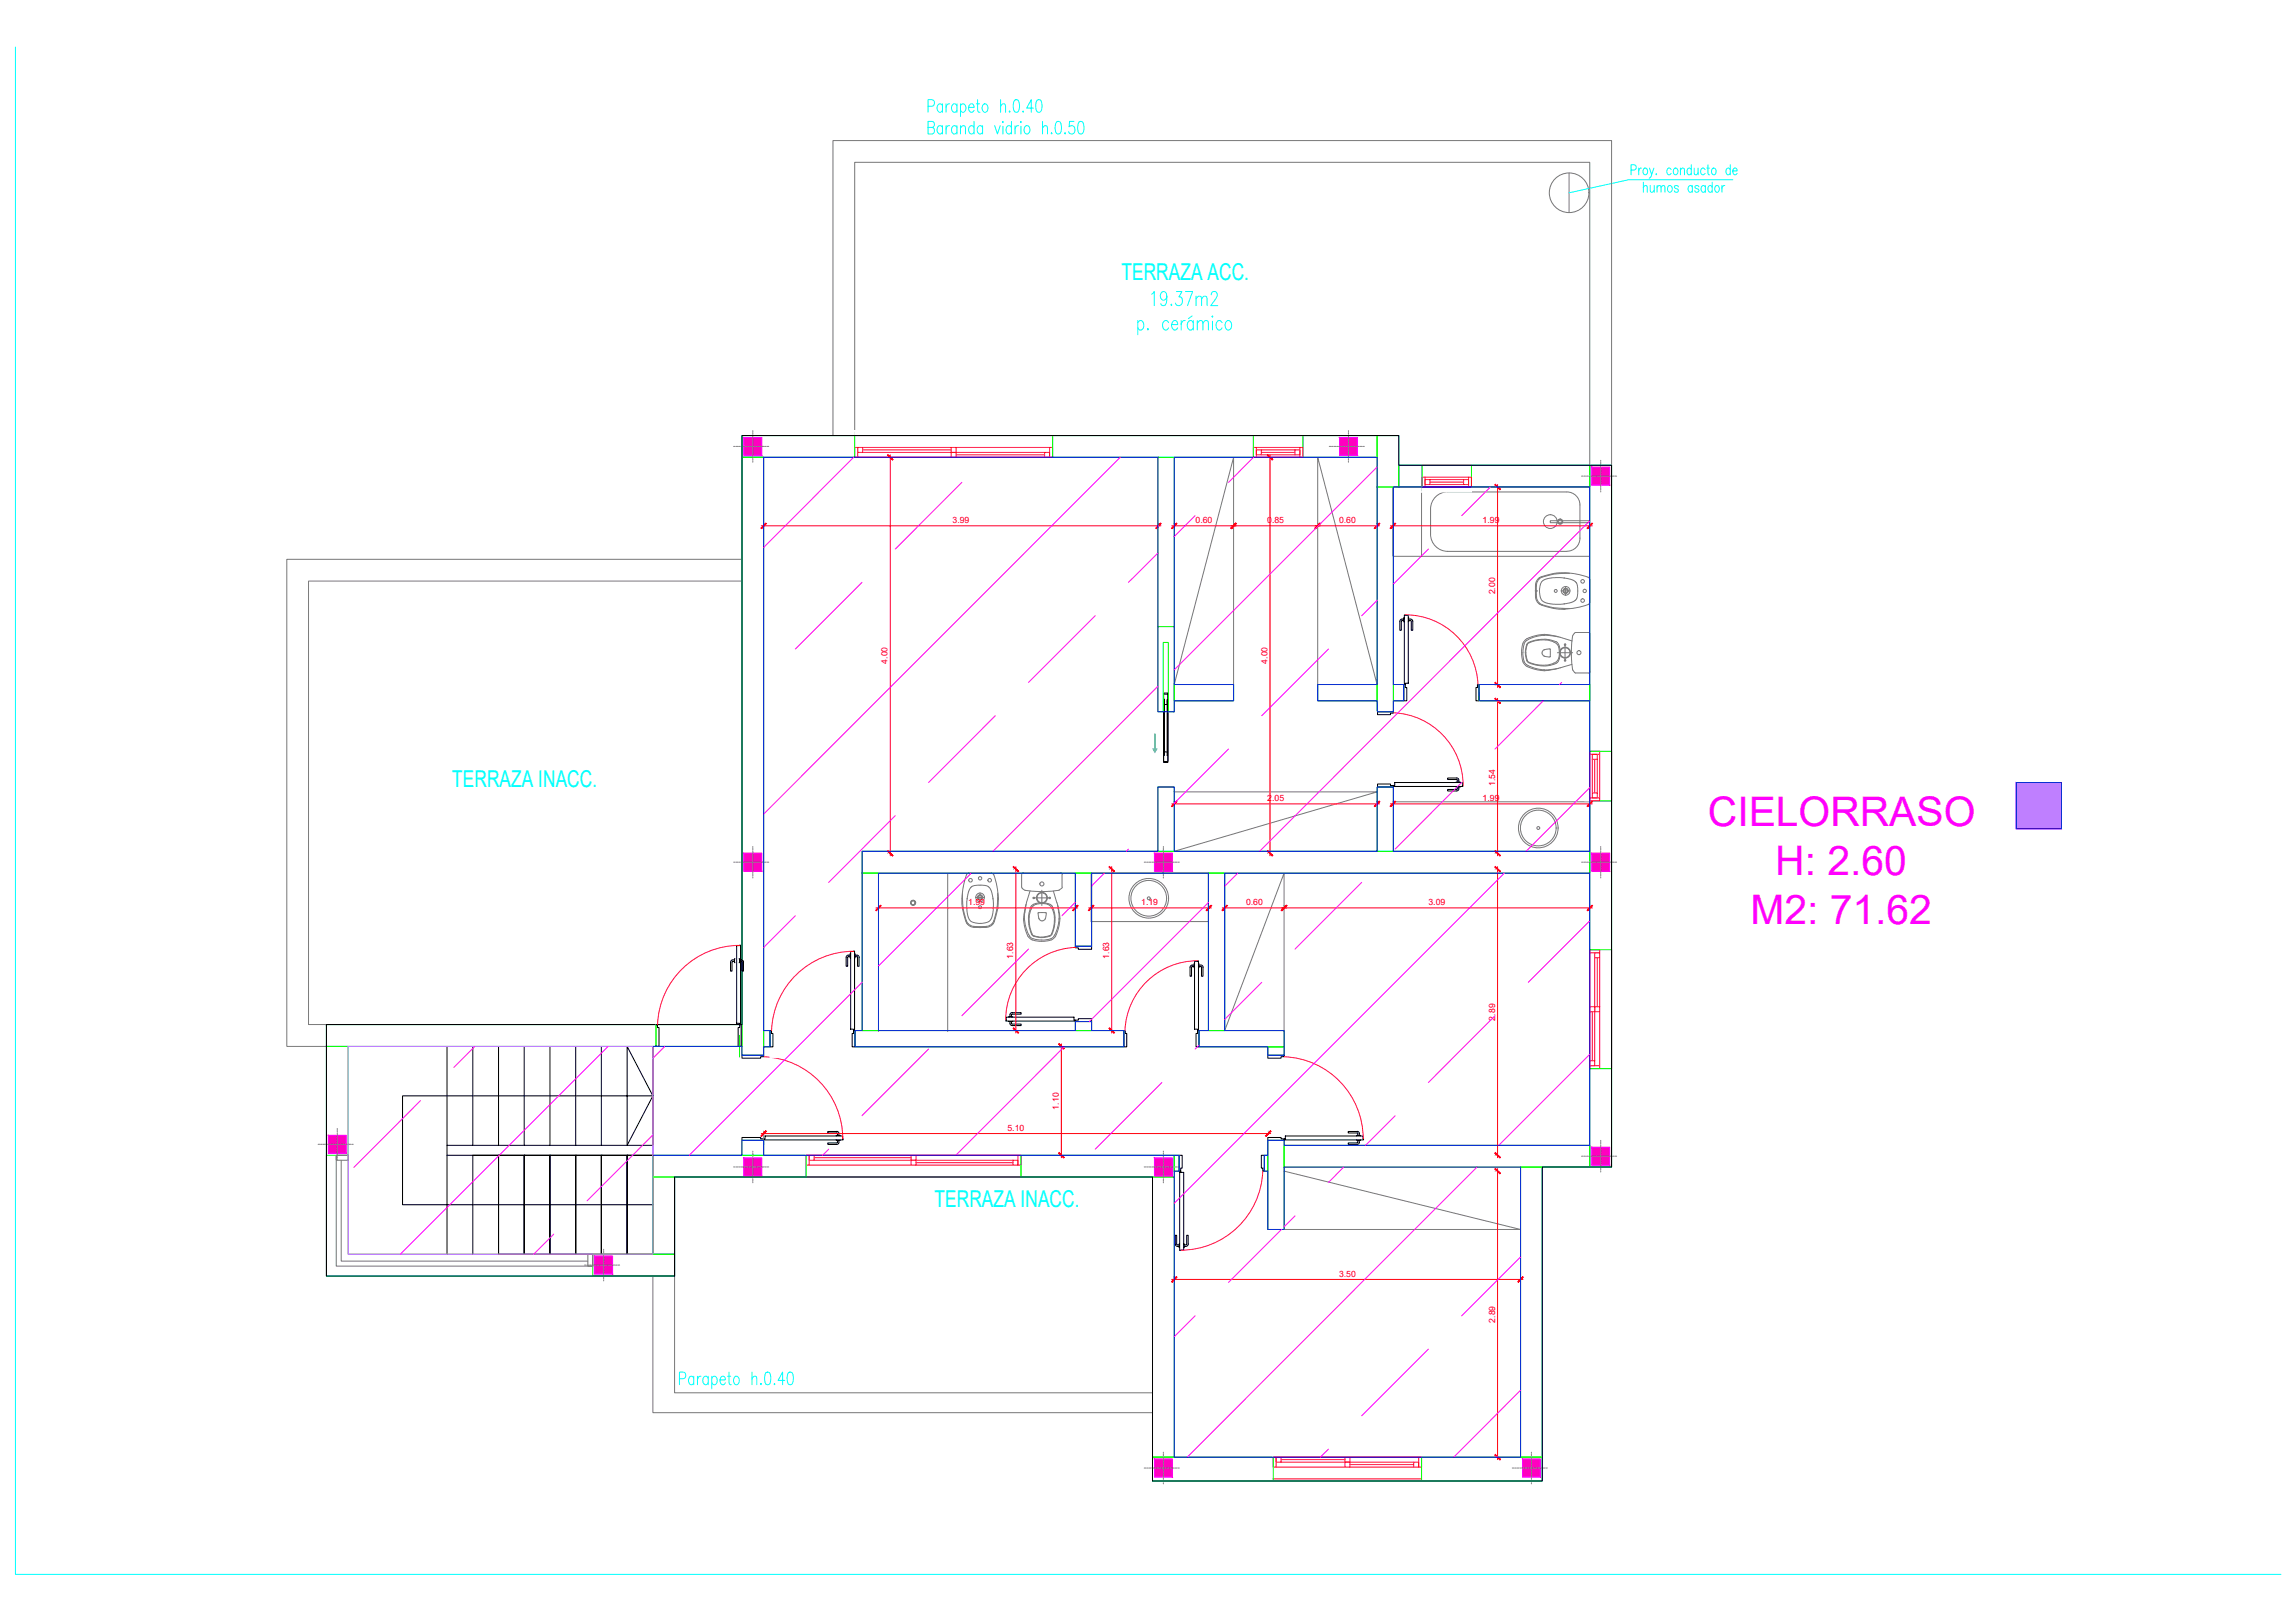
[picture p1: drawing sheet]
<svg xmlns="http://www.w3.org/2000/svg" width="841mm" height="594mm" viewBox="0 0 841 594" stroke-linecap="round" stroke-linejoin="round" font-family="sans-serif">
<defs><g id="words">
<g font-size="15" fill="#f0f">
<text x="625.9" y="302.7">CIELORRASO</text>
<text x="650.6" y="320.6">H: 2.60</text>
<text x="641.5" y="338.4">M2: 71.62</text>
</g>
<g font-size="8.5" fill="#0ff">
<text x="411" y="102.7">TERRAZA ACC.</text>
<text x="165.7" y="288.1">TERRAZA INACC.</text>
<text x="342.5" y="442.1">TERRAZA INACC.</text>
</g>
<g font-size="3.2" fill="#f00">
<text x="349.1" y="191.7">3.99</text>
<text x="438.1" y="191.7">0.60</text>
<text x="464.4" y="191.7">0.85</text>
<text x="490.7" y="191.7">0.60</text>
<text x="543.3" y="191.7">1.99</text>
<text x="547.9" y="217.7" transform="rotate(-90 547.9 217.7)">2.00</text>
<text x="325.3" y="243" transform="rotate(-90 325.3 243)">4.00</text>
<text x="464.5" y="243" transform="rotate(-90 464.5 243)">4.00</text>
<text x="547.9" y="287.8" transform="rotate(-90 547.9 287.8)">1.54</text>
<text x="464.4" y="293.5">2.05</text>
<text x="543.3" y="293.5">1.99</text>
<text x="354.8" y="331.6">1.99</text>
<text x="418.2" y="331.6">1.19</text>
<text x="456.6" y="331.6">0.60</text>
<text x="523.5" y="331.6">3.09</text>
<text x="371.3" y="351.1" transform="rotate(-90 371.3 351.1)">1.63</text>
<text x="406.5" y="351.1" transform="rotate(-90 406.5 351.1)">1.63</text>
<text x="547.9" y="373.8" transform="rotate(-90 547.9 373.8)">2.89</text>
<text x="388" y="406.4" transform="rotate(-90 388 406.4)">1.10</text>
<text x="369.2" y="414.2">5.10</text>
<text x="490.7" y="467.7">3.50</text>
<text x="547.9" y="484.4" transform="rotate(-90 547.9 484.4)">2.89</text>
</g>
</g></defs>
<!-- layer: 01MUEBLES251 -->
<g fill="none" stroke="#767676" stroke-width=".37">
<path d="M575 63.4v14.5M305.3 159.5v-108h285.3v118.9M313.2 159.5v-100h269.4v110.9M452.1 167.5v83.2h-21.8zM482.9 167.5l21.7 83.2h-21.7zM510.4 178.4h10.5v25.4h-10.5zM520.9 178.4h61.7M530.5 180.1a6.3 6.3 0 0 0-6.3 6.4v9.2a6.3 6.3 0 0 0 6.3 6.2h43.7a4.8 4.8 0 0 0 4.8-4.7v-12.3a4.8 4.8 0 0 0-4.8-4.7h-43.7M582.6 190.7h-14.5v.7h14.5M271.9 204.9h-166.8v178.4h14.5M271.9 212.8h-158.8v162.5h6.5M520.9 203.8h61.7"/>
<path d="M562.7 218.8l.5 1.4 1 1.1M562.7 214a3.2 3.2 0 0 1 2.4-2.8 23.4 23.4 0 0 1 17.3 .6l.2 8.8M562.8 214v4.8M563 216.4v1.6a4.2 4.2 0 0 0 4 4l3.1 .7M563 216.4h.1M563 216.5h.1M563.1 214.1l-.1 2.4M564.2 216.4a4.8 4.8 0 0 0 1 3.7l1.2 .7 1.9 .4h5M564.2 212l-.9 1.1-.2 1M570.1 210.2l-4.2 1-1.7 .7M572.5 210l-2.3 .2M573.1 211.7l2.7 .5 1.5 .8 .7 1.2 .2 2.3"/>
<path d="M573.3 211.7l-4.6-.1-2.3 .5-1.3 .9a4.5 4.5 0 0 0-.9 3.4M575.1 210h-2.6M578.2 216.4l-.2 2.3-.8 1.2-1.5 .8-2.6 .5M558.1 235.6l-.5 3.4a5.5 5.5 0 0 0 1.9 5.1M558.6 235.8l-.5 3.8 .4 2.6M559.2 239v.5a4.5 4.5 0 0 0 1.1 3.1M559.4 234.6l-.9 1.2M559.5 234l-1.4 1.6M560.1 234.2l-.6 .4M563.8 234.3l-.6 .1a5.3 5.3 0 0 0-3.7 1.7l-.5 1.9v2a3.1 3.1 0 0 0 1.2 2.7M563.8 234.3a10.6 10.6 0 0 1 6.5 .8M565.6 232.7l5.5 .6"/>
<path d="M565.9 238a1.25 1.25 0 0 0-.8 1.1 1.25 1.25 0 0 0 .8 1.2M565.9 238h.1M566 232.7a15.3 15.3 0 0 0-5.9 1.5M566.6 234.4a11.1 11.1 0 0 0-6.8 1.4l-.7 3.2M566.6 234.4h.5a4.2 4.2 0 0 1 4.3 3.8l-.2 2.9M568 237.7l.1 2.8M568 237.7l-2.1 .3M570.1 222.7l5 .2M570.3 235l.4 .3M570.6 235.3a5 5 0 0 1 1.1 3.7M570.7 239.1h5.6M571.7 233.4l4.4 1.4"/>
<path d="M571.7 239l-.1 1.5-.4 1.5M571.7 233.4a14.9 14.9 0 0 0-12.2 .5M572.8 223.1h.7M573.5 236.3v5.6M576.3 233a38.5 38.5 0 0 0 .1 12.4l1.1 1.1M576.4 232.8l-.1 .2M576.9 231.9l-.5 .8M582 231.7h-4.5l-.5 .2M582.1 231.7l.4 .1 .2 .5M582.6 220.5l-.2 .6a23.2 23.2 0 0 1-18.2 .2M582.6 232.3v13.6M558.5 242.3l.9 1.2"/>
<path d="M559.5 243.4l.6 .4a15.5 15.5 0 0 0 5.9 1.6M559.5 244.1a14.9 14.9 0 0 0 12.2 .5M560.3 242.5a12.7 12.7 0 0 0 6.3 1.1M565.9 240.3h.1M565.9 240.3l2.1 .3M568.1 240.4l-.1 .2M571.1 244.8l-5.5 .5M571.2 242a3.7 3.7 0 0 1-3.3 1.7 14.3 14.3 0 0 1-7.7-1M571.2 241.1a5.3 5.3 0 0 1-4.6 2.5M576 243.3l-4.3 1.3M577.5 246.5h4.5M582.7 245.9l-.2 .5-.4 .1"/>
<path d="M430.3 290h74.3l-74.3 21.8M510.6 293.7h72v18.1h-72zM321.9 319.8v58M347.3 319.8v58M355 319.8l8.8 .2a22.3 22.3 0 0 1 0 18.6l-1.3 .8-.9 .2M355.1 319.8l-.9 .6M374.6 319.9l-.2 .4M375 319.8h13.6M375.1 319.7l-.5 .2M388.6 319.7l.5 .2M389.1 319.9l.2 .4M399.9 319.8h42.9v17.7h-42.9z"/>
<path d="M352.7 327.3l.2 5.3 1.2 4.5M354.1 337.1a3.3 3.3 0 0 0 2.7 2.2M354.2 320.4a22.9 22.9 0 0 0 .4 18.2l1.2 .8 1 .2M354.4 329.2l.6-2.8 .7-1.3 .8-.6 1.8-.3 2.6 .1 1.5 .6 .9 1.4 .6 2.9M354.4 329l-.1 3.8 .4 2.6 .7 1.6 1.4 .9a5.8 5.8 0 0 0 6-.8l.6-1 .5-1.9v-5.2M356.8 339.6h.3M356.8 339.3h4.7M357.1 339.7h4.1M359.1 339.4h.1M361.5 339.6h-.3M364.3 337.1a3.2 3.2 0 0 1-2.8 2.2M365.4 332.2l-1.2 4.9"/>
<path d="M365.6 327.3l-.2 4.9M365.8 328.9v.7M374.4 320.4v4.5M374.4 324.9l.3 .5M374.6 325.4l.8 .6M375.4 336.4a13.2 13.2 0 0 0 2 6.5M375.5 326l.3 .1M375.5 334.2l-.1 2.5M375.7 326.1l2.4 .3a42.8 42.8 0 0 0 9.7-.3M376 331.3l-.4 2.9M376.2 330.6a15.1 15.1 0 0 0 .5 12.3M377 338.6l.1 .6a5.5 5.5 0 0 0 1.7 3.7"/>
<path d="M377.2 335.8a11.5 11.5 0 0 0 1.4 6.8l3.1 .6M377.5 326.3l-1.4 4.4M377.8 332.1a6.2 6.2 0 0 1 7.8-.1 10.7 10.7 0 0 1 .9 6.5M377.9 332.1a10.6 10.6 0 0 0-.8 6.4M379 328.9h5.6M380.4 334.4l.3 2M380.6 334.3h2.6M380.6 334.2l-.2 .2M380.7 336.5l.5 .6 .7 .2M380.8 336.5h.1M381.7 331a3.8 3.8 0 0 0-4.4 3.8l-.2 1M381.8 330.9a3.8 3.8 0 0 1 4.4 3.9l.2 1"/>
<path d="M381.8 326.1v5.6M383.1 336.5h.1M383.1 336.5l-.5 .6-.7 .2M383.2 334.2l.2 .2M383.4 334.4l-.3 2M386 326.4l1.3 4.3M386.4 335.8a11.1 11.1 0 0 1-1.5 6.8l-.2 .1M386.5 338.6l-.1 .6a5.3 5.3 0 0 1-1.7 3.7M387.4 330.6a14.9 14.9 0 0 1-.6 12.3M387.5 331.3l.4 2.9M388 334.2l.1 2.5M388.1 336.4a15.3 15.3 0 0 1-1.5 5.9"/>
<path d="M388.2 326l-.3 .1M388.9 325.4l-.8 .6M389.2 320.4v4.5M389.3 324.9l-.3 .5M376.7 342.9a6.4 6.4 0 0 0 6.2 1.8 4.6 4.6 0 0 0 3.9-1.8M377.3 342.9l1.2 1M378.5 343.8l3.8 .5 2.7-.5M384.7 342.7l-2.9 .5M384.7 342.9l-3 .5-2.9-.5M386.2 342.9l-1.2 1M386.5 342.3l-.3 .6M448.8 377.5l21.8-57.7v57.7"/>
<path d="M470.6 428.9l86.6 21.4h-86.6M239.3 467.4v50h183M247.2 467.4v42.7h175.1"/>
<circle cx="575" cy="70.6" r="7.3"/>
<circle cx="568.1" cy="191" r="2.52"/>
<circle cx="571.7" cy="191" r=".95"/>
<circle cx="571.7" cy="191" r=".78"/>
<circle cx="571.7" cy="191" r=".74"/>
<circle cx="570.1" cy="216.4" r=".53"/>
<circle cx="573.8" cy="216.4" r="1.59"/>
<circle cx="573.8" cy="216.4" r=".83"/>
<circle cx="580" cy="212.9" r=".66"/>
<circle cx="580" cy="220" r=".66"/>
<circle cx="580.7" cy="216.4" r=".61"/>
<circle cx="573.5" cy="236.1" r=".28"/>
<circle cx="573.5" cy="239" r="1.8"/>
<circle cx="573.5" cy="239" r="2.01"/>
<circle cx="578.6" cy="239" r=".74"/>
<circle cx="573.5" cy="241.9" r=".28"/>
<circle cx="563.7" cy="303.3" r="7.3"/>
<circle cx="563.7" cy="303.3" r="6.5"/>
<circle cx="563.7" cy="303.3" r=".53"/>
<circle cx="334.6" cy="330.7" r=".95"/>
<circle cx="334.6" cy="330.7" r=".78"/>
<circle cx="334.6" cy="330.7" r=".74"/>
<circle cx="355.6" cy="322.4" r=".66"/>
<circle cx="359.2" cy="321.7" r=".61"/>
<circle cx="359.2" cy="332.3" r=".53"/>
<circle cx="359.2" cy="328.7" r=".83"/>
<circle cx="359.2" cy="328.7" r="1.59"/>
<circle cx="362.7" cy="322.4" r=".66"/>
<circle cx="378.8" cy="328.9" r=".28"/>
<circle cx="381.8" cy="323.8" r=".74"/>
<circle cx="381.8" cy="328.8" r="1.8"/>
<circle cx="381.8" cy="328.8" r="2.01"/>
<circle cx="384.7" cy="328.9" r=".28"/>
<circle cx="421" cy="329" r="7.3"/>
<circle cx="421" cy="329" r="6.5"/>
<circle cx="421" cy="329" r=".53"/>
</g>
<!-- layer: 0-VISTA 2 -->
<g fill="none" stroke="#000" stroke-width=".37">
<path d="M163.8 383.3v36.2h47.2M173.3 383.3v36.2M182.7 383.3v36.2M192.1 383.3v36.2M201.5 383.3v36.2M211 383.3v36.2h18.8l9.5-18.1M220.4 383.3v36.2M239.3 383.3v36.2h-9.5v-36.2l9.5 18.1h-91.8v39.9h91.8M163.8 419.5v39.9M163.8 423.1h75.5M182.7 423.1h.1M182.7 423.1v36.3h9.4"/>
<path d="M182.7 423.1h9.4v36.3M182.7 423.1v36.3M192.1 423.1h.1M192.1 423.1v36.3h9.4M192.1 423.1h9.4v36.3M192.1 423.1v36.3M201.5 423.1h.1M201.5 423.1v36.3h9.5M201.5 423.1h9.5v36.3M201.5 423.1v36.3M211 423.1v36.3h9.4M211 423.1h.1"/>
<path d="M211 423.1h9.4v36.3M211 423.1v36.3M220.4 423.1v36.3h9.4M220.4 423.1h.1M220.4 423.1h9.4v36.3M220.4 423.1v36.3M229.8 423.1h9.5v36.3h-9.5v-36.3v36.3M229.8 423.1h.1M239.3 423.1h.1M173.3 459.4v-36.3h9.4v36.3M182.7 459.4h.1M192.1 459.4h.1"/>
<path d="M201.5 459.4h.1M211 459.4h.1M220.4 459.4h.1M229.8 459.4h.1"/>
</g>
<!-- layer: 01MUEBLES251-RefEdit0 -->
<g fill="none" stroke="#767676" stroke-width=".37">
<path d="M572.1 216.4h3.2M573.7 214.8v3.3M357.5 328.7h3.3M359.1 327v3.3"/>
<circle cx="573.8" cy="216.4" r=".95"/>
<circle cx="573.8" cy="216.4" r=".74"/>
<circle cx="359.2" cy="328.7" r=".74"/>
<circle cx="359.2" cy="328.7" r=".95"/>
</g>
<!-- layer: 0-TEXTO -->
<g fill="none" stroke="#0ff" stroke-width=".37">
<path d="M340.1 38.9h1.5a1.26 1.26 0 0 0 .9-1.2 1.26 1.26 0 0 0-.9-1.2h-1.5v4.6M345.4 38.7l-.7-.7a1.56 1.56 0 0 0-1.3 1.6 1.56 1.56 0 0 0 1.3 1.5l.7-.7M345.4 38v3.1M346.7 38v3.1M348 38a1.2 1.2 0 0 0-1.3 1.3M350.7 38.7l-.7-.7a1.56 1.56 0 0 0-1.3 1.6 1.56 1.56 0 0 0 1.3 1.5l.7-.7M350.7 38v3.1M352 38.7l.7-.7a1.56 1.56 0 0 1 1.3 1.6 1.56 1.56 0 0 1-1.3 1.5l-.7-.7M352 38v4.6M355 39.3h1.9v-.4a.91 .91 0 0 0-.5-.8 .91 .91 0 0 0-.9 .1 1.68 1.68 0 0 0 .8 2.9l.6-.7M357.8 38h1.1M358.3 36.5v3.7l.1 .7 .7 .2"/>
<path d="M360.4 38.2l.4-.2a1.56 1.56 0 0 1 1.3 1.6 1.56 1.56 0 0 1-1.3 1.5 1.87 1.87 0 0 1-.4-2.9zM366.7 38.9l.8-.9 .8 .2 .2 2.9M366.7 36.5v4.6M371.8 36.7l.8-.2a2.35 2.35 0 0 1 1 2.6l-.5 1.8-.8 .2a2.28 2.28 0 0 1-1-2.6zM378.7 39.6h-2.5l1.7-3.1v4.6M380.1 36.7l.8-.2a2.35 2.35 0 0 1 1 2.6l-.5 1.8-.8 .2a2.28 2.28 0 0 1-1.1-2.6zM340.1 46.7h1.5a1.13 1.13 0 0 0 .8-1.1 1.13 1.13 0 0 0-.8-1.1h-1.5v4.6l2-.2a1.33 1.33 0 0 0-.5-2.2M345.4 46.7l-.7-.7a1.54 1.54 0 0 0-1.3 1.6 1.54 1.54 0 0 0 1.3 1.5l.7-.7M345.4 46v3.1M346.7 46v3.1M348 46a1.2 1.2 0 0 0-1.3 1.3M350.7 46.7l-.7-.7a1.54 1.54 0 0 0-1.3 1.6 1.54 1.54 0 0 0 1.3 1.5l.7-.7"/>
<path d="M350.7 46v3.1M352 46.9l.8-.9 .8 .2 .2 2.9M352 46v3.1M356.9 46.7l-.6-.7a1.54 1.54 0 0 0-1.4 1.6 1.54 1.54 0 0 0 1.4 1.5l.6-.7M356.9 44.5v4.6M360.1 46.7l-.7-.7a1.53 1.53 0 0 0-1.3 1.6 1.53 1.53 0 0 0 1.3 1.5l.7-.7M360.1 46v3.1M364.5 46l1 3.1 1-3.1M367.5 44.5v.4zM367.5 46.2v2.9M370 40.7v.4zM370.7 46.7l-.7-.7a1.54 1.54 0 0 0-1.3 1.6 1.54 1.54 0 0 0 1.3 1.5l.7-.7"/>
<path d="M370.7 44.5v4.6M372 46v3.1M373.3 46a1.2 1.2 0 0 0-1.3 1.3M374.1 44.5v.4zM374.1 46.2v2.9M374.9 40.7v.4zM375.8 46.2l.3-.2a1.53 1.53 0 0 1 1.3 1.6 1.53 1.53 0 0 1-1.3 1.5 1.86 1.86 0 0 1-.3-2.9zM382 46.9l.8-.9 .9 .2 .2 2.9M382 44.5v4.6M385.3 48.7v.4zM387.2 44.7l.8-.2a2.31 2.31 0 0 1 1 2.6l-.5 1.8-.9 .2a2.27 2.27 0 0 1-.9-2.6zM390.3 48.7v.4z"/>
<path d="M393.6 44.5h-1.6l-.2 2a1.28 1.28 0 0 1 1.6-.3 1.28 1.28 0 0 1 .5 1.6 1.22 1.22 0 0 1-.7 1.2 1.22 1.22 0 0 1-1.4-.3l-.2-.5M395.4 44.7l.8-.2a2.31 2.31 0 0 1 1 2.6l-.5 1.8-.8 .2a2.27 2.27 0 0 1-1-2.6zM597.7 62.3h1.2a1.02 1.02 0 0 0 .7-1 1.02 1.02 0 0 0-.7-1h-1.2v3.7M600.5 61.6v2.4M601.5 61.6l-.6 .1-.4 .9M602.2 68.6l.7-.6 .6 .1 .2 2.3M602.2 66.7v3.7M602.5 61.7a1.17 1.17 0 0 1 1.4 .7 1.17 1.17 0 0 1-.5 1.5 .73 .73 0 0 1-1.2-.4l-.1-.9zM604.5 61.6l.8 2.4 .8-2.4M604.7 68l.1 2.2 .7 .2 .7-.7M605.3 64l-.3 .7-.7 .5M606.2 68v2.4"/>
<path d="M607 63.7v.3zM607.3 68.6l.6-.6 .7 .1 .1 2.3M607.3 68v2.4M608.7 68.6l.7-.6 .6 .1 .1 2.3M611.4 68.1a1.19 1.19 0 0 1 1.5 .8 1.19 1.19 0 0 1-.8 1.5 1.29 1.29 0 0 1-1.1-.9 1.29 1.29 0 0 1 .4-1.4zM612.4 62.1l-.3-.4a1.17 1.17 0 0 0-1.4 .7 1.17 1.17 0 0 0 .5 1.5l.7 .1 .5-.5M613.6 61.7a1.19 1.19 0 0 1 1.4 .8 1.19 1.19 0 0 1-.8 1.5h-.3a1.51 1.51 0 0 1-.3-2.3zM615 68.5a.78 .78 0 0 0-.7-.6 .78 .78 0 0 0-.7 .6l.4 .5 .9 .4 .1 .5a.76 .76 0 0 1-.7 .5 .76 .76 0 0 1-.7-.5M615.8 62.3l.7-.7 .7 .1 .1 2.3M615.8 61.6v2.4M619.8 62.1l-.3-.4a1.17 1.17 0 0 0-1.4 .7 1.17 1.17 0 0 0 .5 1.5l.7 .1 .5-.5M619.8 60.3v3.7"/>
<path d="M620.2 68.5l-.3-.4a.73 .73 0 0 0-1.2 .4l-.1 .9a.94 .94 0 0 0 1.1 1l.5-.5M620.2 68v2.4M620.8 61.6l.2 2.3 .7 .1 .6-.7M622.3 61.6v2.4M622.6 68.5a.78 .78 0 0 0-.8-.6 .78 .78 0 0 0-.7 .6l.4 .5 .9 .4 .2 .5a.76 .76 0 0 1-.8 .5 .76 .76 0 0 1-.7-.5M624.8 62.1l-.3-.4a.73 .73 0 0 0-1.2 .4l-.1 .5a1.09 1.09 0 0 0 1.1 1.4l.5-.5M625 68.5l-.3-.4a1.16 1.16 0 0 0-1.4 .7 1.16 1.16 0 0 0 .5 1.4l.6 .2 .6-.5M625 68v2.4M625.5 61.6h.9M625.9 60.3v3l.1 .6 .5 .1M627.5 68.5a.75 .75 0 0 0-.8-.6 .75 .75 0 0 0-.7 .6l-.1 .9a.93 .93 0 0 0 1 1l.6-.5M627.5 66.7v3.7"/>
<path d="M627.6 61.7a1.17 1.17 0 0 1 1.4 .7 1.17 1.17 0 0 1-.5 1.5 1.17 1.17 0 0 1-1.4-.7 1.17 1.17 0 0 1 .5-1.5zM628.8 68.1a1.17 1.17 0 0 1 1.4 .7 1.17 1.17 0 0 1-.5 1.4l-.3 .2a1.29 1.29 0 0 1-1.1-.9 1.29 1.29 0 0 1 .5-1.4zM631 68v2.4M632.1 68a.98 .98 0 0 0-1.1 1M634.1 62.1a.75 .75 0 0 0-.8-.6 .75 .75 0 0 0-.7 .6l-.1 .9 .4 .9a.73 .73 0 0 0 1.2-.4M634.1 60.3v3.7M635 62.6h1.6v-.3a.73 .73 0 0 0-.7-.8 .73 .73 0 0 0-.8 .6l-.1 .9 .4 .9 .6 .1 .6-.5M635 65.8h-38.2l-21.8 4.8M417 118.2l.7-.8a1.75 1.75 0 0 1 1.5 1.7 1.75 1.75 0 0 1-1.5 1.8l-.7-.8M417 117.4v5.2M422 107.8l1-1v5.1M427.6 108.5a1.34 1.34 0 0 1-1.3 1.5 1.65 1.65 0 0 1-1.1-1.7 1.65 1.65 0 0 1 1.3-1.5l.5 .2a4.7 4.7 0 0 1 0 4.7l-.9 .2-.5-.2-.2-.5"/>
<path d="M428.2 118.2l-.7-.8a1.75 1.75 0 0 0-1.5 1.7 1.75 1.75 0 0 0 1.5 1.8l.7-.8M429.2 111.4l.3 .3-.3 .2zM429.3 118.9h2.3v-.5a1.02 1.02 0 0 0-.6-.9 1.02 1.02 0 0 0-1.1 .2 1.86 1.86 0 0 0-.5 1.8 1.86 1.86 0 0 0 1.4 1.4l.8-.8M431.1 106.8h2l-1.1 1.9h.6a1.78 1.78 0 0 1 .7 2 1.78 1.78 0 0 1-1.6 1.2l-.6-.2-.4-.7M432.8 117.4v3.5M434.3 117.4a1.36 1.36 0 0 0-1.5 1.5M434.4 106.8h2.6l-1.8 5.1M436.9 115.7l-1.4 1M437.3 118.2l-.7-.8a1.75 1.75 0 0 0-1.5 1.7 1.75 1.75 0 0 0 1.5 1.8l.7-.8M437.3 117.4v3.5M438.3 109.5l.9-1 1 .2 .1 3.2M438.3 108.5v3.4"/>
<path d="M438.8 118.4l.9-1 .9 .3 .2 3.2M438.8 117.4v3.5M440.3 109.5l1-1 .9 .2 .2 3.2M440.8 118.4l.9-1 1 .3 .1 3.2M443.9 108l.3-1 1.1-.2a1.62 1.62 0 0 1 .2 2.7l-1.8 2.4h2.6M444.3 115.7v.5zM444.3 117.7v3.2M447.8 118.2l-.7-.8a1.8 1.8 0 0 0-1.6 1.3 1.8 1.8 0 0 0 .7 1.9l.9 .3 .7-.8M449.5 117.7l.4-.3a1.75 1.75 0 0 1 1.5 1.7 1.75 1.75 0 0 1-1.5 1.8 2.12 2.12 0 0 1-.4-3.2zM420.7 120.4l.2 .2-.2 .3zM249 505h1.5a1.28 1.28 0 0 0 .8-1.2 1.28 1.28 0 0 0-.8-1.2h-1.5v4.6M254.2 504.8l-.6-.7a1.56 1.56 0 0 0-1.3 1.5 1.56 1.56 0 0 0 1.3 1.6l.6-.7"/>
<path d="M254.2 504.1v3.1M255.6 504.1v3.1M256.9 504.1a1.16 1.16 0 0 0-1.3 1.3M259.5 504.8l-.6-.7a1.56 1.56 0 0 0-1.4 1.5 1.56 1.56 0 0 0 1.4 1.6l.6-.7M259.5 504.1v3.1M260.8 504.8l.7-.7a1.56 1.56 0 0 1 1.4 1.5 1.56 1.56 0 0 1-1.4 1.6l-.7-.7M260.8 504.1v4.6M263.8 505.4h2a.94 .94 0 0 0-.6-1.3 .94 .94 0 0 0-1.2 .7 1.55 1.55 0 0 0 1.2 2.4l.6-.7M266.6 504.1h1.2M267.2 502.6v3.7l.1 .7 .7 .2M269.3 504.3l.3-.2a1.56 1.56 0 0 1 1.3 1.5 1.56 1.56 0 0 1-1.3 1.6 1.95 1.95 0 0 1-.3-2.9zM275.6 505l.8-.9 .8 .2 .2 2.9"/>
<path d="M275.6 502.6v4.6M278.9 506.7v.5zM280.7 502.8l.8-.2a2.27 2.27 0 0 1 1 2.6l-.5 1.8-.8 .2a2.38 2.38 0 0 1-1-2.7zM283.8 506.7v.5zM287.6 505.6h-2.5l1.7-3v4.6M288.9 502.8l.9-.2a2.27 2.27 0 0 1 .9 2.6l-.4 1.8-.9 .2a2.38 2.38 0 0 1-1-2.7z"/>
</g>
<!-- layer: A-WALL -->
<g fill="none" stroke="#0f0" stroke-width=".37">
<path d="M271.9 159.5v8h8v255.6h-8v-255.6h41.3v-8zM385.7 159.5h118.9v8h-118.9zM504.6 159.5h8v18.9h-8zM424.3 167.5h6v62h-6zM504.6 178.4h6v82.3h-6zM512.6 170.4h70v8h-70zM582.6 170.4h8v104.8h-8zM430.3 250.7h21.8v6h-21.8zM482.9 250.7h21.7v6h-21.7zM510.6 250.7h72v6h-72zM424.3 288.3h6v23.5h-6zM504.6 288.3h6v23.5h-6z"/>
<path d="M582.6 293.3h8v54.6h-8zM315.9 319.8h6v57.7h-6zM315.9 311.8h266.7v8h-266.7zM394.1 319.8h5.9v57.7h-5.9zM442.8 319.8h6v57.7h-6zM119.6 375.3h152.3v8h-152.3zM279.9 377.5h190.7v5.9h-190.7zM119.6 383.3h8v39.8h-8zM464.6 383.4h6v66.9h-6zM582.6 391.4h8v36.1h-8zM470.6 419.5h112v8h-112zM239.3 423.1h56.1v8h-56.1z"/>
<path d="M239.3 431.1h7.9v28.3h-7.9zM374.1 423.1h56.2v8h-56.2zM422.3 431.1h8v102.6h-8zM430.3 423.1h34.3v5.8h-34.3zM557.2 427.5h8v106.2h-8zM217.2 459.4h30v8h-30zM422.3 533.7h142.9v8.7h-142.9zM466.6 541.7v.7M520.9 541.7v.7"/>
</g>
<!-- layer: A-GENM -->
<g fill="none" stroke="#fff" stroke-width=".37">
<path d="M385.7 157.7v11.6M459.3 157.7v11.6M521.1 168.6v11.6M500.8 260.7v27.6M514.4 260.7h27.6M580.8 275.2h11.6M403.8 346.6v27.6M269.7 386.5v31.2M282.2 387.2h31.1M411.8 387.2h27.6M460.8 386.5v31.2M580.8 391.4h11.6"/>
<path d="M432.1 419.1h31.2M295.4 421.3v11.6M466.6 531.9v11.6"/>
</g>
<g fill="#fff" stroke="#fff" stroke-width=".37">
<path d="M392.2 346.6l11.6 27.6h-11.6zM392.2 346.6l11.6 27.6v-27.6z"/>
<path d="M411.8 375.6l27.6 11.6v-11.6zM411.8 375.6l27.6 11.6h-27.6z"/>
<path d="M472.4 386.5l-11.6 31.2h11.6zM460.8 386.5h11.6l-11.6 31.2z"/>
<path d="M514.4 248.9h27.6l-27.6 11.8zM514.4 260.7h27.6v-11.8z"/>
<path d="M313.2 157.7l72.5 11.6h-72.5zM313.2 157.7l72.5 11.6v-11.6z"/>
<path d="M580.8 275.2v18.1h11.6zM580.8 275.2h11.6v18.1z"/>
<path d="M580.8 347.9h11.6l-11.6 43.5zM592.4 347.9l-11.6 43.5h11.6z"/>
<path d="M466.6 531.9h54.3v11.6zM466.6 531.9v11.6h54.3z"/>
<path d="M295.4 421.3h78.7v11.6zM295.4 421.3v11.6h78.7z"/>
<path d="M459.3 169.3h18.2v-11.6zM459.3 157.7h18.2l-18.2 11.6z"/>
<path d="M521.1 180.2h18.1v-11.6zM521.1 168.6h18.1l-18.1 11.6z"/>
<path d="M512.4 260.7l-11.6 27.6h11.6zM500.8 260.7h11.6l-11.6 27.6z"/>
<path d="M281.7 386.5l-12 31.2h12zM269.7 386.5h12l-12 31.2z"/>
<path d="M432.1 419.1v11.7h31.2zM432.1 419.1h31.2v11.7z"/>
<path d="M282.2 375.6l31.1 11.6v-11.6zM282.2 375.6l31.1 11.6h-31.1z"/>
</g>
<!-- layer: 02 -->
<g fill="none" stroke="#000" stroke-width=".37">
<path d="M514.4 226.8l-1 .1-.4 .5v3.5h.5l.1-3.4 .8-.2M514.6 225.2l1.5 .2v24.8l-1.1 .2h-.4zM514.6 226.3h-.2v1.5h.2M516.1 226.3v1.5M516.2 226.8l1.1 .1 .4 .5v3.5h-.5v-3.4l-1-.2M514.4 250.7h.6v1.1h.5v4.9h-1.1zM541.4 250.7h.6v6h-1.1v-4.9h.5zM504.8 260.7h5.8v.5h-1v.6h-4.8zM504.8 287.2h4.8v.5h1v.6h-5.8zM511.1 286.6h24.8l.2 1.5h-25.2zM533.6 288.1v.2h1.4v-.2M533.6 286.6h1.4"/>
<path d="M534 288.3l-.1 .8-3.4 .1v.5h3.5l.6-.6v-.8M534 286.4l-.1-.9h-3.4v-.5l3.5-.1 .6 .6v.9M267.7 352.4v3.3h.6v-3.3M268.5 352.1h.7M268.5 351.6h.7M268.6 352.1l-.3 .3M268.6 351.6l-.6 .2-.3 .6M269.4 351.2v1.4M269.9 346.3l1.5-.1v28.8l-1.5-.2zM270.8 351.2v1.4M271 352.1h.6M271 351.6h.6"/>
<path d="M271.7 352.1l.2 .3M271.7 351.6l.5 .2 .3 .6M271.9 352.4v3.3h.5v-3.3M310.1 350.7v3.2h.5v-3.2M310.9 350.4h.6M310.9 349.9h.6M310.9 350.4l-.3 .2M310.9 349.8l-.6 .3-.2 .5M311.7 348.5l1.5-.2v28.8l-1.5-.1zM311.7 349.4h-.2v1.5h.2M313.2 349.4v1.5M313.3 350.4h.7"/>
<path d="M313.3 349.9h.7M314 350.4l.3 .2M314 349.8l.6 .3 .3 .5M314.3 350.7v3.2h.5v-3.2M394.1 346.6h5.9v1.1h-4.8v-.6h-1.1zM436.9 354h.7M436.9 353.5h.7M436.9 353.5l-.8 .6v3.5h.6v-3.3l.2-.3M437.8 352.1l1.4-.2v25.2l-1.4-.1zM437.8 353v1.5M439.2 353v1.5M439.4 354h.6"/>
<path d="M439.4 353.5h.6M440.1 353.5l.8 .6-.1 3.5h-.5v-3.4l-.2-.2M240.4 375.3h.5v1.1h.6v6.9h-1.1zM271 375.3h.6v8h-1.1v-6.9h.5zM282.2 377.5h.5v1h.5v4.9h-1zM312.8 377.5h.5v5.9h-1v-4.9h.5zM368.8 372.5h24.8l.2 1.5h-25.2zM369.6 374h1.5M369.6 372.5h1.5M370.1 374.2l.1 1 .5 .4h3.5v-.5h-3.4l-.1-.9M370.1 372.4v-.9l.6-.6h3.5v.5h-3.4l-.1 1M394.1 373.6h1.1v-.5h4.8v1.1h-5.9z"/>
<path d="M411.8 377.5h.6v1h.5v4.9h-1.1zM438.9 377.5h.5v5.9h-1.1v-4.9h.6zM271.9 386.5h8v.5h-1.1v.6h-6.9zM464.6 386.5h6v.5h-1.1v.6h-4.9zM271.9 416.6h6.9v.5h1.1v.6h-8zM280.4 416.1h28.4l.2 1.4h-28.9zM306.4 417.5h1.5M306.4 416.1v-.2h1.5v.2M306.9 417.7l-.2 .9h-3.4v.6l3.5-.1 .7-.8M307.4 415.2v.7M307.4 417.7v.7M307.5 415.2l-.7-.8h-3.5v.6l3.4-.1 .2 1"/>
<path d="M464.6 416.6h4.9v.5h1.1v.6h-6zM471 416.1h28.5l.2 1.4h-28.8zM497.1 417.5h1.5M497.1 416.1v-.2h1.5v.2M497.3 418.6h-3.2v.6h3.2M497.3 414.4h-3.2v.6h3.2M497.3 414.4l.6 .2 .3 .6M497.3 414.9l.3 .3M497.6 415.2v.7M497.6 417.7v.7M497.6 418.3l-.3 .3M498.1 415.2v.7"/>
<path d="M498.1 417.7v.7M498.2 418.3l-.3 .6-.6 .3M432.1 423.1h1.1v4.7h-.5v1.1h-.6zM432.3 429.2l1.5 .2v28.4l-1.1 .2h-.4zM462.2 423.1h1.1v5.8h-.5v-1.1h-.6zM432.1 455.9l-.9-.2v-3.3h-.5v3.5l.4 .5 1 .1M432.3 455.5v1.5M433.8 455.5v1.5M433.9 455.9l1-.1v-3.4h.5v3.5l-.4 .5-1.1 .1"/>
<circle cx="514.9" cy="250.6" r=".15"/>
<circle cx="510.8" cy="287.8" r=".15"/>
<circle cx="271.2" cy="375.1" r=".15"/>
<circle cx="313" cy="377.3" r=".15"/>
<circle cx="393.9" cy="373.8" r=".15"/>
<circle cx="439" cy="377.3" r=".15"/>
<circle cx="280" cy="417.3" r=".15"/>
<circle cx="470.7" cy="417.3" r=".15"/>
<circle cx="432.6" cy="429" r=".15"/>
</g>
<!-- layer: 03 -->
<g fill="none" stroke="#0f0" stroke-width=".37">
<path d="M313.2 159.5v8M385.7 159.5v8M459.3 159.5v8M477.5 159.5v8M521.1 170.4v8M539.2 170.4v8M424.3 229.5v31.2h1.9v-25.4h1.9v25.4h2.2v-31.2M514.4 250.7v6M542 250.7v6M504.8 260.7h5.8M582.6 275.2h8M504.8 288.3h5.8"/>
<path d="M582.6 293.3h8M394.1 346.6h5.9M582.6 347.9h8M240.4 375.3v8M271 379.2v8M282.2 377.5v5.9M313.3 377.5v5.9M394.1 374.2h5.9M411.8 377.5v5.9M439.4 377.5v5.9M271.9 386.5h8M464.6 386.5h6"/>
<path d="M582.6 391.4h8M271.9 417.7h8M464.6 417.7h6M295.4 423.1v8M374.1 423.1v8M432.1 423.1v5.8M463.3 423.1v5.8M466.6 533.7v8M520.9 533.7v8"/>
</g>
<!-- layer: 005ABERTURAS240 -->
<path d="M515 225.2a26.6 26.6 0 0 1 26.6 25.6M510.5 261.1a26.6 26.6 0 0 1 25.7 26.6M271 346.3a30.1 30.1 0 0 0-30 28.9M312.8 348.4a30.1 30.1 0 0 0-30 29M394.2 347a26.6 26.6 0 0 0-25.7 26.6M438.9 351.9a26.6 26.6 0 0 0-26.7 25.6M279.9 387a30.1 30.1 0 0 1 28.9 30.1M470.6 387a30.1 30.1 0 0 1 29 30.1M462.8 428.9a30.1 30.1 0 0 1-30.1 29" fill="none" stroke="#ff003f" stroke-width=".37"/>
<!-- layer: 005 -->
<g fill="none" stroke="#ff003f" stroke-width=".37">
<path d="M313.2 159.5h72.5M459.3 159.5h18.2M313.2 167.5h72.5M314.3 163.9h1.8v1.8h-1.8zM314.3 167.5v-3.6h-1.1v3.6h35.4M316.1 165.7h32.5M316.1 163.9h32.5M316.1 164.8h32.5M348.6 163.9h1.8v1.8h-1.8zM348.6 165.7h1.8v1.8h-1.8zM350.4 165.7h32.4M350.4 163.9h34.2"/>
<path d="M350.4 166.6h32.4M382.8 165.7h1.8v1.8h-1.8zM384.6 163.9h1.1v3.6h-1.1zM459.3 163.9h1.1v3.6h-1.1zM459.3 167.5h18.2M460.4 164.8h1.8v1.8h-1.8zM460.4 163.9h16M462.2 165.7h12.3M462.2 164.8h12.3M462.2 166.6h12.3M474.5 164.8h1.9v1.8h-1.9zM476.4 163.9h1.1v3.6h-1.1z"/>
<path d="M521.1 174.8h1.1v3.6h-1.1zM521.1 170.4h18.1M521.1 178.4h18.1M522.2 175.7h1.8v1.8h-1.8zM522.2 174.8h16M524 177.5h12.3M524 175.7h12.3M524 176.6h12.3M536.3 175.7h1.9v1.8h-1.9zM538.2 174.8h1v3.6h-1zM582.6 275.2h3.6v1.1h-3.6zM582.6 275.2v18.1"/>
<path d="M583.5 276.3h1.8v1.8h-1.8zM583.5 278.1v12.3M584.4 278.1v12.3M585.3 278.1v12.3M586.2 276.3v15.9M590.6 275.2v18.1M582.6 292.2h3.6v1.1h-3.6zM583.5 290.4h1.8v1.8h-1.8zM582.6 349h3.6v-1.1h-3.6v20.8M582.6 347.9v43.5M584.4 349h1.8v1.8h-1.8zM584.4 350.8v17.9"/>
<path d="M585.3 350.8v17.9M586.2 350.8v17.9M590.6 347.9v43.5M582.6 368.7h1.8v1.9h-1.8zM583.5 370.6v17.9M584.4 368.7h1.8v1.9h-1.8zM584.4 370.6v17.9M586.2 370.6v19.7M582.6 388.5h1.8v1.8h-1.8zM582.6 390.3h3.6v1.1h-3.6zM295.4 423.1h1.1v3.6h-1.1zM295.4 431.1h78.7"/>
<path d="M295.4 423.1h78.7M296.5 423.1h1.9v1.9h-1.9zM296.5 426.7h37.4M298.4 425h35.5M298.4 424h35.5M333.9 425h1.8v1.7h-1.8zM333.9 423.1h1.8v1.9h-1.8zM335.7 423.1h38.4v3.6h-1.1v-3.6M335.7 425h35.5M335.7 426.7h35.5M335.7 425.8h35.5M371.2 425h1.8v1.7h-1.8z"/>
<path d="M466.6 533.7h1v3.7h-1zM466.6 533.7h54.3M467.6 533.7h1.9v1.8h-1.9zM467.6 537.4h25.3M469.5 535.5h23.4M469.5 534.6h23.4M492.9 535.5h1.8v1.9h-1.8zM492.9 533.7h1.8v1.8h-1.8zM494.7 533.7h26.2v3.7h-1v-3.7M494.7 535.5h23.4M494.7 537.4h23.4M494.7 536.4h23.4"/>
<path d="M518.1 535.5h1.8v1.9h-1.8zM466.6 541.7h54.3"/>
</g>
<!-- layer: 0-Solados -->
<path d="M119.6 423.1v44.3h97.6M123.2 423.1v40.6h94M123.2 423.1h4.4v1.9h-4.4zM125 425v36.9h90.4M127.6 423.1v36.3h89.6M215.4 459.4h1.8v4.3h-1.8z" fill="none" stroke="#767676" stroke-width=".37"/>
<!-- layer: 005 SOLADOS -->
<path d="M466.6 542.4h54.3" fill="none" stroke="#808080" stroke-width=".37"/>
<!-- layer: carpinteria -->
<path d="M426.4 253.8h1.6v25.4h-1.6zM426.4 254.2h1.6l-.3 3.8h-1v-1.3h-.3zM426.7 275.4h1l.3 3.5h-1.6v-2.2h.3zM426.7 275.4v-19.3h-.3v20.6M427.7 275.4v-19.3h.3v20.6" fill="none" stroke="#000" stroke-width=".37"/>
<!-- layer: VISTAS-C -->
<g fill="#5cb8a1" stroke="#5cb8a1" stroke-width=".37">
<path d="M422.5 274.3h1.5l-.8 1.3z"/>
<path d="M423.1 268.8l.2 5.5zM423.1 268.8l.2 5.5z"/>
</g>
<!-- layer: 04 -->
<g fill="none" stroke="#808080" stroke-width=".37">
<path d="M325.3 167.5h.1M464.5 167.5h.1M547.9 178.4h.1M279.9 191.7v.1M424.5 191.7v.1M430.3 191.7v.1M452.1 191.7v.1M482.9 191.7v.1M504.6 191.7v.1M510.4 191.7v.1M582.6 191.7v.1M547.9 250.9h.1"/>
<path d="M547.9 256.7h.1M430.3 293.5v.1M504.6 293.5v.1M510.4 293.5v.1M582.6 293.5v.1M325.3 312.5h.1M371.4 318.3h.1M406.5 318.3h.1M464.5 312.5h.1M547.9 312.5h.1M547.9 318.3h.1M321.9 331.7h.1"/>
<path d="M394.1 331.7h.1M399.9 331.7h.1M443 331.7h.1M448.8 331.7h.1M470.6 331.7h.1M582.6 331.7h.1M371.4 377.5h.1M406.5 377.5h.1M388.1 383.3h.1M279.9 414.3v5.2M464.8 414.3v.1M388.1 423.1h.1"/>
<path d="M547.9 423.1h.1M547.9 428.9h.1M430.3 467.7v.1M557.2 467.7v.1M547.9 533.7h.1"/>
</g>
<g fill="none" stroke="#f00" stroke-width=".37">
<path d="M326.2 166.6v146.9M465.4 166.6v146.9M548.8 177.5v74.3M279 192.6h146.4M429.4 192.6h76.1M509.6 192.6h73.9M548.8 255.8v57.7M429.4 294.4h76.1M509.6 294.4h73.9M372.3 317.4v60.9M407.4 317.4v60.9M548.8 317.4v106.6"/>
<path d="M321 332.5h74M398.9 332.5h45M447.9 332.5h135.6M388.9 382.3v41.7M279 415.2h186.7M548.8 428v106.6M429.4 468.6h128.7"/>
</g>
<!-- layer: 0 -->
<g fill="#f00" stroke="#f00" stroke-width=".37">
<path d="M325.2 311.7l2 1.7-1.8-1.9zM325.2 311.7l2 1.7-.1 .1z"/>
<path d="M325.2 166.7l1.9 1.8 .1-.2zM325.2 166.7l.2-.2 1.8 1.8z"/>
<path d="M280.7 191.6l-1.7 2 1.9-1.8zM280.7 191.6l-1.7 2-.2-.2z"/>
<path d="M425.3 191.6l-1.8 1.8 .2 .2zM425.3 191.6l.2 .2-1.8 1.8z"/>
<path d="M548 249.9l-.2 .2 2 1.6zM547.8 250.1l2 1.6-.2 .2z"/>
<path d="M547.8 177.6l1.8 1.8 .2-.2zM548 177.4l1.8 1.8-2-1.6z"/>
<path d="M511.2 191.6l-1.6 2 1.9-1.8zM511.2 191.6l-1.6 2-.2-.2z"/>
<path d="M581.6 193.4l.2 .2 1.6-2zM583.4 191.6l.2 .2-1.8 1.8z"/>
<path d="M548 311.5l-.2 .2 2 1.7zM547.8 311.7l2 1.7-.2 .1z"/>
<path d="M547.8 255.9l1.8 1.8 .2-.2zM547.8 255.9l.2-.2 1.8 1.8z"/>
<path d="M511.2 293.4l-1.6 2 1.9-1.8zM511.2 293.4l-1.6 2-.2-.2z"/>
<path d="M581.6 295.2l.2 .2 1.6-2zM583.4 293.4l.2 .2-1.8 1.8z"/>
<path d="M431.1 293.4l-1.6 2 1.8-1.8zM431.1 293.4l-1.6 2-.2-.2z"/>
<path d="M503.6 295.2l.2 .2 1.6-2zM505.4 293.4l.3 .2-1.9 1.8z"/>
<path d="M464.6 311.5l-.2 .2 2 1.7zM464.4 311.7l2 1.7-.2 .1z"/>
<path d="M464.4 166.7l1.8 1.8 .2-.2zM464.6 166.5l1.8 1.8-2-1.6z"/>
<path d="M452.9 191.6l-1.6 2 1.8-1.8zM452.9 191.6l-1.6 2-.3-.2z"/>
<path d="M483.7 191.6l-1.8 1.8 .2 .2zM483.7 191.6l.2 .2-1.8 1.8z"/>
<path d="M431.1 191.6l-1.6 2 1.8-1.8zM431.1 191.6l-1.6 2-.2-.2z"/>
<path d="M451 193.4l.3 .2 1.6-2zM452.9 191.6l.2 .2-1.8 1.8z"/>
<path d="M483.7 191.6l-1.6 2 1.8-1.8zM483.7 191.6l-1.6 2-.2-.2z"/>
<path d="M503.6 193.4l.2 .2 1.6-2zM505.4 191.6l.3 .2-1.9 1.8z"/>
<path d="M548 422.1l-.2 .2 2 1.6zM547.8 422.3l2 1.6-.2 .2z"/>
<path d="M547.8 317.5l1.8 1.8 .2-.1zM547.8 317.5l.2-.2 1.8 1.9z"/>
<path d="M471.4 331.6l-1.6 2 1.8-1.9zM471.4 331.6l-1.6 2-.3-.2z"/>
<path d="M581.6 333.4l.2 .2 1.6-2zM583.4 331.6l.2 .1-1.8 1.9z"/>
<path d="M449.6 331.6l-1.6 2 1.8-1.9zM449.6 331.6l-1.6 2-.2-.2z"/>
<path d="M469.5 333.4l.3 .2 1.6-2zM471.4 331.6l.2 .1-1.8 1.9z"/>
<path d="M548 532.7l-.2 .2 2 1.6zM547.8 532.9l2 1.6-.2 .2z"/>
<path d="M547.8 428.1l1.8 1.8 .2-.2zM548 427.9l1.8 1.8-2-1.6z"/>
<path d="M431.1 467.6l-1.6 2 1.8-1.8zM431.1 467.6l-1.6 2-.2-.2z"/>
<path d="M556.2 469.4l.2 .2 1.6-2zM558 467.6l.2 .2-1.8 1.8z"/>
<path d="M388.1 422.1l-.1 .2 2 1.6zM388 422.3l2 1.6-.3 .2z"/>
<path d="M388 382.4l1.7 1.8 .3-.1zM388 382.4l.1-.2 1.9 1.9z"/>
<path d="M371.5 376.4l-.2 .2 2 1.7zM371.3 376.6l2 1.7-.2 .1z"/>
<path d="M371.3 317.5l1.8 1.8 .2-.1zM371.3 317.5l.2-.2 1.8 1.9z"/>
<path d="M322.7 331.6l-1.6 2 1.8-1.9zM322.7 331.6l-1.6 2-.2-.2z"/>
<path d="M393.1 333.4l.2 .2 1.6-2zM394.9 331.6l.2 .1-1.8 1.9z"/>
<path d="M400.7 331.6l-1.6 2 1.8-1.9zM400.7 331.6l-1.6 2-.2-.2z"/>
<path d="M442 333.4l.2 .2 1.6-2zM443.8 331.6l.2 .1-1.8 1.9z"/>
<path d="M406.4 376.6l2 1.7-1.8-1.9zM406.4 376.6l2 1.7-.2 .1z"/>
<path d="M406.4 317.5l1.8 1.8 .2-.1zM406.4 317.5l.2-.2 1.8 1.9z"/>
<path d="M280.7 414.2l-1.7 2 1.9-1.8zM278.8 416l1.9-1.8-1.7 2z"/>
<path d="M463.7 416l.3 .2 1.6-2zM465.6 414.2l.2 .2-1.8 1.8z"/>
</g>
<!-- layer: 04 -->
<g fill="#ff00bf" stroke="#ff00bf" stroke-width=".37">
<path d="M583.3 171.1l6.6 6.5h-6.6zM583.3 171.1l6.6 6.5v-6.5z"/>
<path d="M490.9 160.2l6.5 6.6h-6.5zM490.9 160.2l6.5 6.6v-6.6z"/>
<path d="M272.6 160.2l6.5 6.6h-6.5zM272.6 160.2l6.5 6.6v-6.6z"/>
<path d="M272.6 312.5l6.5 6.6h-6.5zM272.6 312.5l6.5 6.6v-6.6z"/>
<path d="M423.1 312.5l6.5 6.6h-6.5zM423.1 312.5l6.5 6.6v-6.6z"/>
<path d="M583.3 312.5l6.6 6.6h-6.6zM583.3 312.5l6.6 6.6v-6.6z"/>
<path d="M423.1 424.2l6.5 6.5h-6.5zM423.1 424.2l6.5 6.5v-6.5z"/>
<path d="M272.6 424.2l6.5 6.5h-6.5zM272.6 424.2l6.5 6.5v-6.5z"/>
<path d="M218 460.1l6.5 6.5h-6.5zM218 460.1l6.5 6.5v-6.5z"/>
<path d="M120.3 415.9l6.6 6.5h-6.6zM120.3 415.9l6.6 6.5v-6.5z"/>
<path d="M423.1 534.4l6.5 6.5h-6.5zM423.1 534.4l6.5 6.5v-6.5z"/>
<path d="M557.9 534.4l6.6 6.5h-6.6zM557.9 534.4l6.6 6.5v-6.5z"/>
<path d="M583.3 420.2l6.6 6.5h-6.6zM583.3 420.2l6.6 6.5v-6.5z"/>
</g>
<!-- layer: BARANDAS -->
<g fill="none" stroke="#f0f" stroke-width=".37">
<path d="M272.6 160.2h6.5v6.6h-6.5zM490.9 160.2h6.5v6.6h-6.5zM583.3 171.1h6.6v6.5h-6.6zM272.6 312.5h6.5v6.6h-6.5zM423.1 312.5h6.5v6.6h-6.5zM583.3 312.5h6.6v6.6h-6.6zM120.3 415.9h6.6v6.5h-6.6zM272.6 424.2h6.5v6.5h-6.5zM423.1 424.2h6.5v6.5h-6.5zM583.3 420.2h6.6v6.5h-6.6zM218 460.1h6.5v6.5h-6.5zM423.1 534.4h6.5v6.5h-6.5z"/>
<path d="M557.9 534.4h6.6v6.5h-6.6z"/>
</g>
<!-- layer: MUEBLE -->
<g fill="none" stroke="#808080" stroke-width=".37">
<path d="M275.9 157.7v.4M275.9 158.4v.7M275.9 159.4v.6M494.1 157.7v.4M494.1 158.4v.7M494.1 159.4v.6M268.8 163.5h.6M269.7 163.5h.7M270.7 163.5h.6M271.6 163.5h.7M272.6 163.5h.6M273.5 163.5h.7"/>
<path d="M274.5 163.5h.6M275.4 163.5h.7M275.9 160.3v.7M275.9 161.3v.6M275.9 162.2v.7M275.9 163.2v.6M275.9 164.1v.7M275.9 165.1v.6M275.9 166v.7M275.9 167v.7M275.9 168v.6M275.9 168.9v.4"/>
<path d="M276.4 163.5h.6M277.4 163.5h.6M278.3 163.5h.6M279.3 163.5h.6M280.2 163.5h.6M281.2 163.5h.5M487.1 163.5h.6M488 163.5h.6M488.9 163.5h.7M489.9 163.5h.6M490.8 163.5h.7M491.8 163.5h.6"/>
<path d="M492.7 163.5h.7M493.7 163.5h.6M494.1 160.3v.7M494.1 161.3v.6M494.1 162.2v.7M494.1 163.2v.6M494.1 164.1v.7M494.1 165.1v.6M494.1 166v.7M494.1 167v.7M494.1 168v.6M494.1 168.9v.4"/>
<path d="M494.7 163.5h.6M495.6 163.5h.6M496.6 163.5h.6M497.5 163.5h.6M498.5 163.5h.6M499.4 163.5h.6M579.6 174.4h.5M580.4 174.4h.7M581.4 174.4h.6M582.3 174.4h.7M583.3 174.4h.6M584.2 174.4h.7"/>
<path d="M585.2 174.4h.6M586.1 174.4h.7M586.6 168.6v.4M586.6 169.3v.6M586.6 170.3v.6M586.6 171.2v.6M586.6 172.2v.6M586.6 173.1v.7M586.6 174.1v.6M586.6 175v.7M586.6 176v.6M586.6 176.9v.7"/>
<path d="M586.6 177.9v.6M586.6 178.8v.7M586.6 179.8v.4M587.1 174.4h.6M588 174.4h.7M589 174.4h.6M589.9 174.4h.7M590.9 174.4h.7M591.8 174.4h.6M268.8 315.8h.6M269.7 315.8h.7M270.7 315.8h.6"/>
<path d="M271.6 315.8h.7M272.6 315.8h.6M273.5 315.8h.7M274.5 315.8h.6M275.4 315.8h.7M275.9 310v.4M275.9 310.7v.6M275.9 311.7v.6M275.9 312.6v.6M275.9 313.6v.6M275.9 314.5v.6M275.9 315.5v.6"/>
<path d="M275.9 316.4v.6M275.9 317.4v.6M275.9 318.3v.7M275.9 319.3v.6M276.4 315.8h.6M277.4 315.8h.6M278.3 315.8h.6M279.3 315.8h.6M280.2 315.8h.6M281.2 315.8h.5M419.3 315.8h.5M420.2 315.8h.6"/>
<path d="M421.1 315.8h.7M422.1 315.8h.6M423 315.8h.7M424 315.8h.6M424.9 315.8h.7M425.9 315.8h.6M426.3 310v.4M426.3 310.7v.6M426.3 311.7v.6M426.3 312.6v.6M426.3 313.6v.6M426.3 314.5v.6"/>
<path d="M426.3 315.5v.6M426.3 316.4v.6M426.3 317.4v.6M426.3 318.3v.7M426.3 319.3v.6M426.8 315.8h.7M427.8 315.8h.6M428.7 315.8h.7M429.7 315.8h.6M430.6 315.8h.7M431.6 315.8h.6M579.6 315.8h.5"/>
<path d="M580.4 315.8h.7M581.4 315.8h.6M582.3 315.8h.7M583.3 315.8h.6M584.2 315.8h.7M585.2 315.8h.6M586.1 315.8h.7M586.6 310v.4M586.6 310.7v.6M586.6 311.7v.6M586.6 312.6v.6M586.6 313.6v.6"/>
<path d="M586.6 314.5v.6M586.6 315.5v.6M586.6 316.4v.6M586.6 317.4v.6M586.6 318.3v.7M586.6 319.3v.6M587.1 315.8h.6M588 315.8h.7M589 315.8h.6M589.9 315.8h.7M590.9 315.8h.7M591.8 315.8h.6"/>
<path d="M275.9 320.2v.7M275.9 321.2v.4M426.3 320.2v.7M426.3 321.2v.4M586.6 320.2v.7M586.6 321.2v.4M116.6 419.1h.5M117.5 419.1h.6M118.4 419.1h.6M119.4 419.1h.6M120.3 419.1h.6M121.3 419.1h.6"/>
<path d="M122.2 419.1h.6M123.2 419.1h.6M123.6 413.3v.4M123.6 414v.7M123.6 415v.6M123.6 415.9v.7M123.6 416.9v.6M123.6 417.8v.7M123.6 418.8v.7M123.6 419.7v.7M124.1 419.1h.6M125.1 419.1h.6"/>
<path d="M126 419.1h.6M127 419.1h.6M127.9 419.1h.7M128.9 419.1h.5M586.6 417.7v.4M586.6 418.4v.6M586.6 419.4v.6M123.6 420.7v.7M123.6 421.7v.6M123.6 422.6v.7M123.6 423.6v.6M123.6 424.5v.4"/>
<path d="M268.8 427.4h.6M269.7 427.4h.7M270.7 427.4h.6M271.6 427.4h.7M272.6 427.4h.6M273.5 427.4h.7M274.5 427.4h.6M275.4 427.4h.7M275.9 421.6v.4M275.9 422.3v.7M275.9 423.3v.6M275.9 424.2v.7"/>
<path d="M275.9 425.2v.6M275.9 426.1v.7M275.9 427.1v.6M275.9 428v.7M275.9 429v.6M275.9 430v.6M275.9 430.9v.6M275.9 431.9v.6M275.9 432.8v.4M276.4 427.4h.6M277.4 427.4h.6M278.3 427.4h.6"/>
<path d="M279.3 427.4h.6M280.2 427.4h.6M281.2 427.4h.5M419.3 427.4h.5M420.2 427.4h.6M421.1 427.4h.7M422.1 427.4h.6M423 427.4h.7M424 427.4h.6M424.9 427.4h.7M425.9 427.4h.6M426.3 421.6v.4"/>
<path d="M426.3 422.3v.7M426.3 423.3v.6M426.3 424.2v.7M426.3 425.2v.6M426.3 426.1v.7M426.3 427.1v.6M426.3 428v.7M426.3 429v.6M426.3 430v.6M426.3 430.9v.6M426.3 431.9v.6M426.3 432.8v.4"/>
<path d="M426.8 427.4h.7M427.8 427.4h.6M428.7 427.4h.7M429.7 427.4h.6M430.6 427.4h.7M431.6 427.4h.6M579.6 423.5h.5M580.4 423.5h.7M581.4 423.5h.6M582.3 423.5h.7M583.3 423.5h.6M584.2 423.5h.7"/>
<path d="M585.2 423.5h.6M586.1 423.5h.7M586.6 420.3v.6M586.6 421.3v.6M586.6 422.2v.6M586.6 423.2v.6M586.6 424.1v.6M586.6 425.1v.6M586.6 426v.6M586.6 427v.6M586.6 427.9v.7M586.6 428.9v.4"/>
<path d="M587.1 423.5h.6M588 423.5h.7M589 423.5h.6M589.9 423.5h.7M590.9 423.5h.7M591.8 423.5h.6M221.2 457.6v.4M221.2 458.3v.6M221.2 459.2v.7M214.2 463.4h.5M215.1 463.4h.6M216 463.4h.6"/>
<path d="M217 463.4h.6M217.9 463.4h.7M218.9 463.4h.6M219.8 463.4h.7M220.8 463.4h.6M221.2 460.2v.6M221.2 461.2v.6M221.2 462.1v.6M221.2 463.1v.6M221.2 464v.6M221.2 465v.6M221.2 465.9v.6"/>
<path d="M221.2 466.9v.6M221.2 467.8v.6M221.2 468.8v.4M221.7 463.4h.7M222.7 463.4h.6M223.6 463.4h.7M224.6 463.4h.6M225.5 463.4h.7M226.5 463.4h.6M419.3 537.7h.5M420.2 537.7h.6M421.1 537.7h.7"/>
<path d="M422.1 537.7h.6M423 537.7h.7M424 537.7h.6M424.9 537.7h.7M425.9 537.7h.6M426.3 531.9v.4M426.3 532.6v.6M426.3 533.6v.6M426.3 534.5v.6M426.3 535.5v.6M426.3 536.4v.7M426.3 537.4v.6"/>
<path d="M426.3 538.3v.7M426.3 539.3v.6M426.8 537.7h.7M427.8 537.7h.6M428.7 537.7h.7M429.7 537.7h.6M430.6 537.7h.7M431.6 537.7h.6M554.2 537.7h.5M555.1 537.7h.6M556 537.7h.6M557 537.7h.6"/>
<path d="M557.9 537.7h.6M558.9 537.7h.6M559.8 537.7h.6M560.8 537.7h.6M561.2 531.9v.4M561.2 532.6v.6M561.2 533.6v.6M561.2 534.5v.6M561.2 535.5v.6M561.2 536.4v.7M561.2 537.4v.6M561.2 538.3v.7"/>
<path d="M561.2 539.3v.6M561.7 537.7h.6M562.7 537.7h.6M563.6 537.7h.6M564.6 537.7h.6M565.5 537.7h.7M566.5 537.7h.5M426.3 540.2v.7M426.3 541.2v.6M426.3 542.1v.7M426.3 543.1v.4M561.2 540.2v.7"/>
<path d="M561.2 541.2v.6M561.2 542.1v.7M561.2 543.1v.4"/>
</g>
<!-- layer: 04 -->
<path d="M5.7 17.2v559.4h830.2M271.9 159.5h240.7v10.9h78v257.1h-25.4v114.9h-142.9v-111.3h-175.1v36.3h-127.6v-92.1h152.3z" fill="none" stroke="#0ff" stroke-width=".37"/>
<path d="M271.9 159.5h240.7v10.9h78v257.1h-25.4v114.9h-142.9v-111.3h-175.1v36.3h-127.6v-92.1h152.3z" fill="none" stroke="#000" stroke-width=".37"/>
<path d="M279.9 167.5h144.4v93.2h6v-4h21.8v-6h-21.8v-83.2h74.3v83.2h-21.7v6h21.7l.2 4h5.8v-4h3.8v-6h-3.8v-72.3h72v72.3h-40.6l.1 6h40.5v55.1h-72v-23.5h-6v23.5h-74.3v-23.5h-6v23.5h-108.4v65.7h-2.6v5.9h98.5v-5.9h-11.8v-3.3h-5.9v3.3h-72.2v-57.7h72.2v26.8h5.9v-26.8h42.8v57.7h-3.4v5.9h25.2v3.1h6v-9h-21.8v-57.7h133.8v99.7h-112v-1.8h-6v5.4h-1.3v5.8h1.3v21.4h6v-22.8h86.6v106.2h-126.9v-104.8h1.8v-5.8h-152.2v-5.4h-8v5.4h-32.6v-39.8h32.6v3.2h8v-3.1h2.3v-5.9h-2.3zM738.8 286.7h16.6v16.9h-16.6z" fill="none" stroke="#00f" stroke-width=".37"/>
<g fill="none" stroke="#f0f" stroke-width=".37">
<path d="M312.8 167.5l-32.9 33M352.5 176.7l-24.4 24.4M410.5 167.5l-130.6 130.7M459.3 167.5l-9.1 9.2M504.6 171l-74.3 74.4M546.2 178.4l-10.5 10.5M438 188.9l-7.7 7.6M582.6 190.8l-121 121M315.9 213.3l-24.4 24.4M424.3 202.5l-10.8 10.8M504.6 219.9l-5.6 5.6M523.4 201.1l-12.8 12.8"/>
<path d="M401.3 225.5l-24.4 24.5M486.8 237.7l-24.4 24.4M424.3 251.3l-60.4 60.5M565.5 256.7l-17.6 17.6M572.3 250l-.8 .7M364.7 262.1l-24.4 24.5M450.2 274.3l-19.9 19.9M328.1 298.8l-24.4 24.4M535.7 286.6l-24.5 24.4M582.6 288.5l-23.3 23.3M355.9 319.8l-34 34M404.7 319.8l-4.7 4.7"/>
<path d="M413.5 311l-.8 .8M453.6 319.8l-4.8 4.8M551.3 319.8l-121 120.9M291.5 335.4l-11.6 11.6M394.1 330.5l-4.9 4.9M442.8 330.6l-43.6 43.6M499 323.2l-24.4 24.4M582.6 337.3l-22.5 22.5M315.9 359.8l-63.3 63.3M376.9 347.6l-24.4 24.4M462.4 359.8l-13.6 13.6M547.9 372l-24.5 24.5"/>
<path d="M174 383.3l-7.7 7.7M222.9 383.3l-76.2 76.1M243.6 383.3l-4.3 4.3M340.3 384.2l-24.4 24.5M390 383.4l-39.7 39.7M425.8 396.5l-24.5 24.4M439.4 382.8l-1.4 1.4M582.6 386.1l-33.3 33.4M154.1 403.2l-24.4 24.4M239.3 415.7l-24.2 24.1M511.2 408.7l-10.8 10.8M303.7 420.9l-2.3 2.2"/>
<path d="M492.4 427.5l-5.6 5.6M541.3 427.5l-106.3 106.2M202.9 452l-7.3 7.4M469.6 450.3l-19.4 19.4M474.6 445.3l-4 4M557.2 460.3l-21.5 21.6M438 481.9l-7.7 7.7M523.4 494.1l-24.4 24.5M557.2 509.2l-24.5 24.5M486.8 530.8l-2.9 2.9"/>
</g>
<path d="M127.6 383.3h111.7v76.1h-111.7z" fill="none" stroke="#bf7fff" stroke-width=".37"/>
<path d="M738.8 286.7l16.6 16.9v-16.9zM738.8 286.7l16.6 16.9h-16.6z" fill="#bf7fff" stroke="#bf7fff" stroke-width=".37"/>
<use href="#words"/>
</svg>
